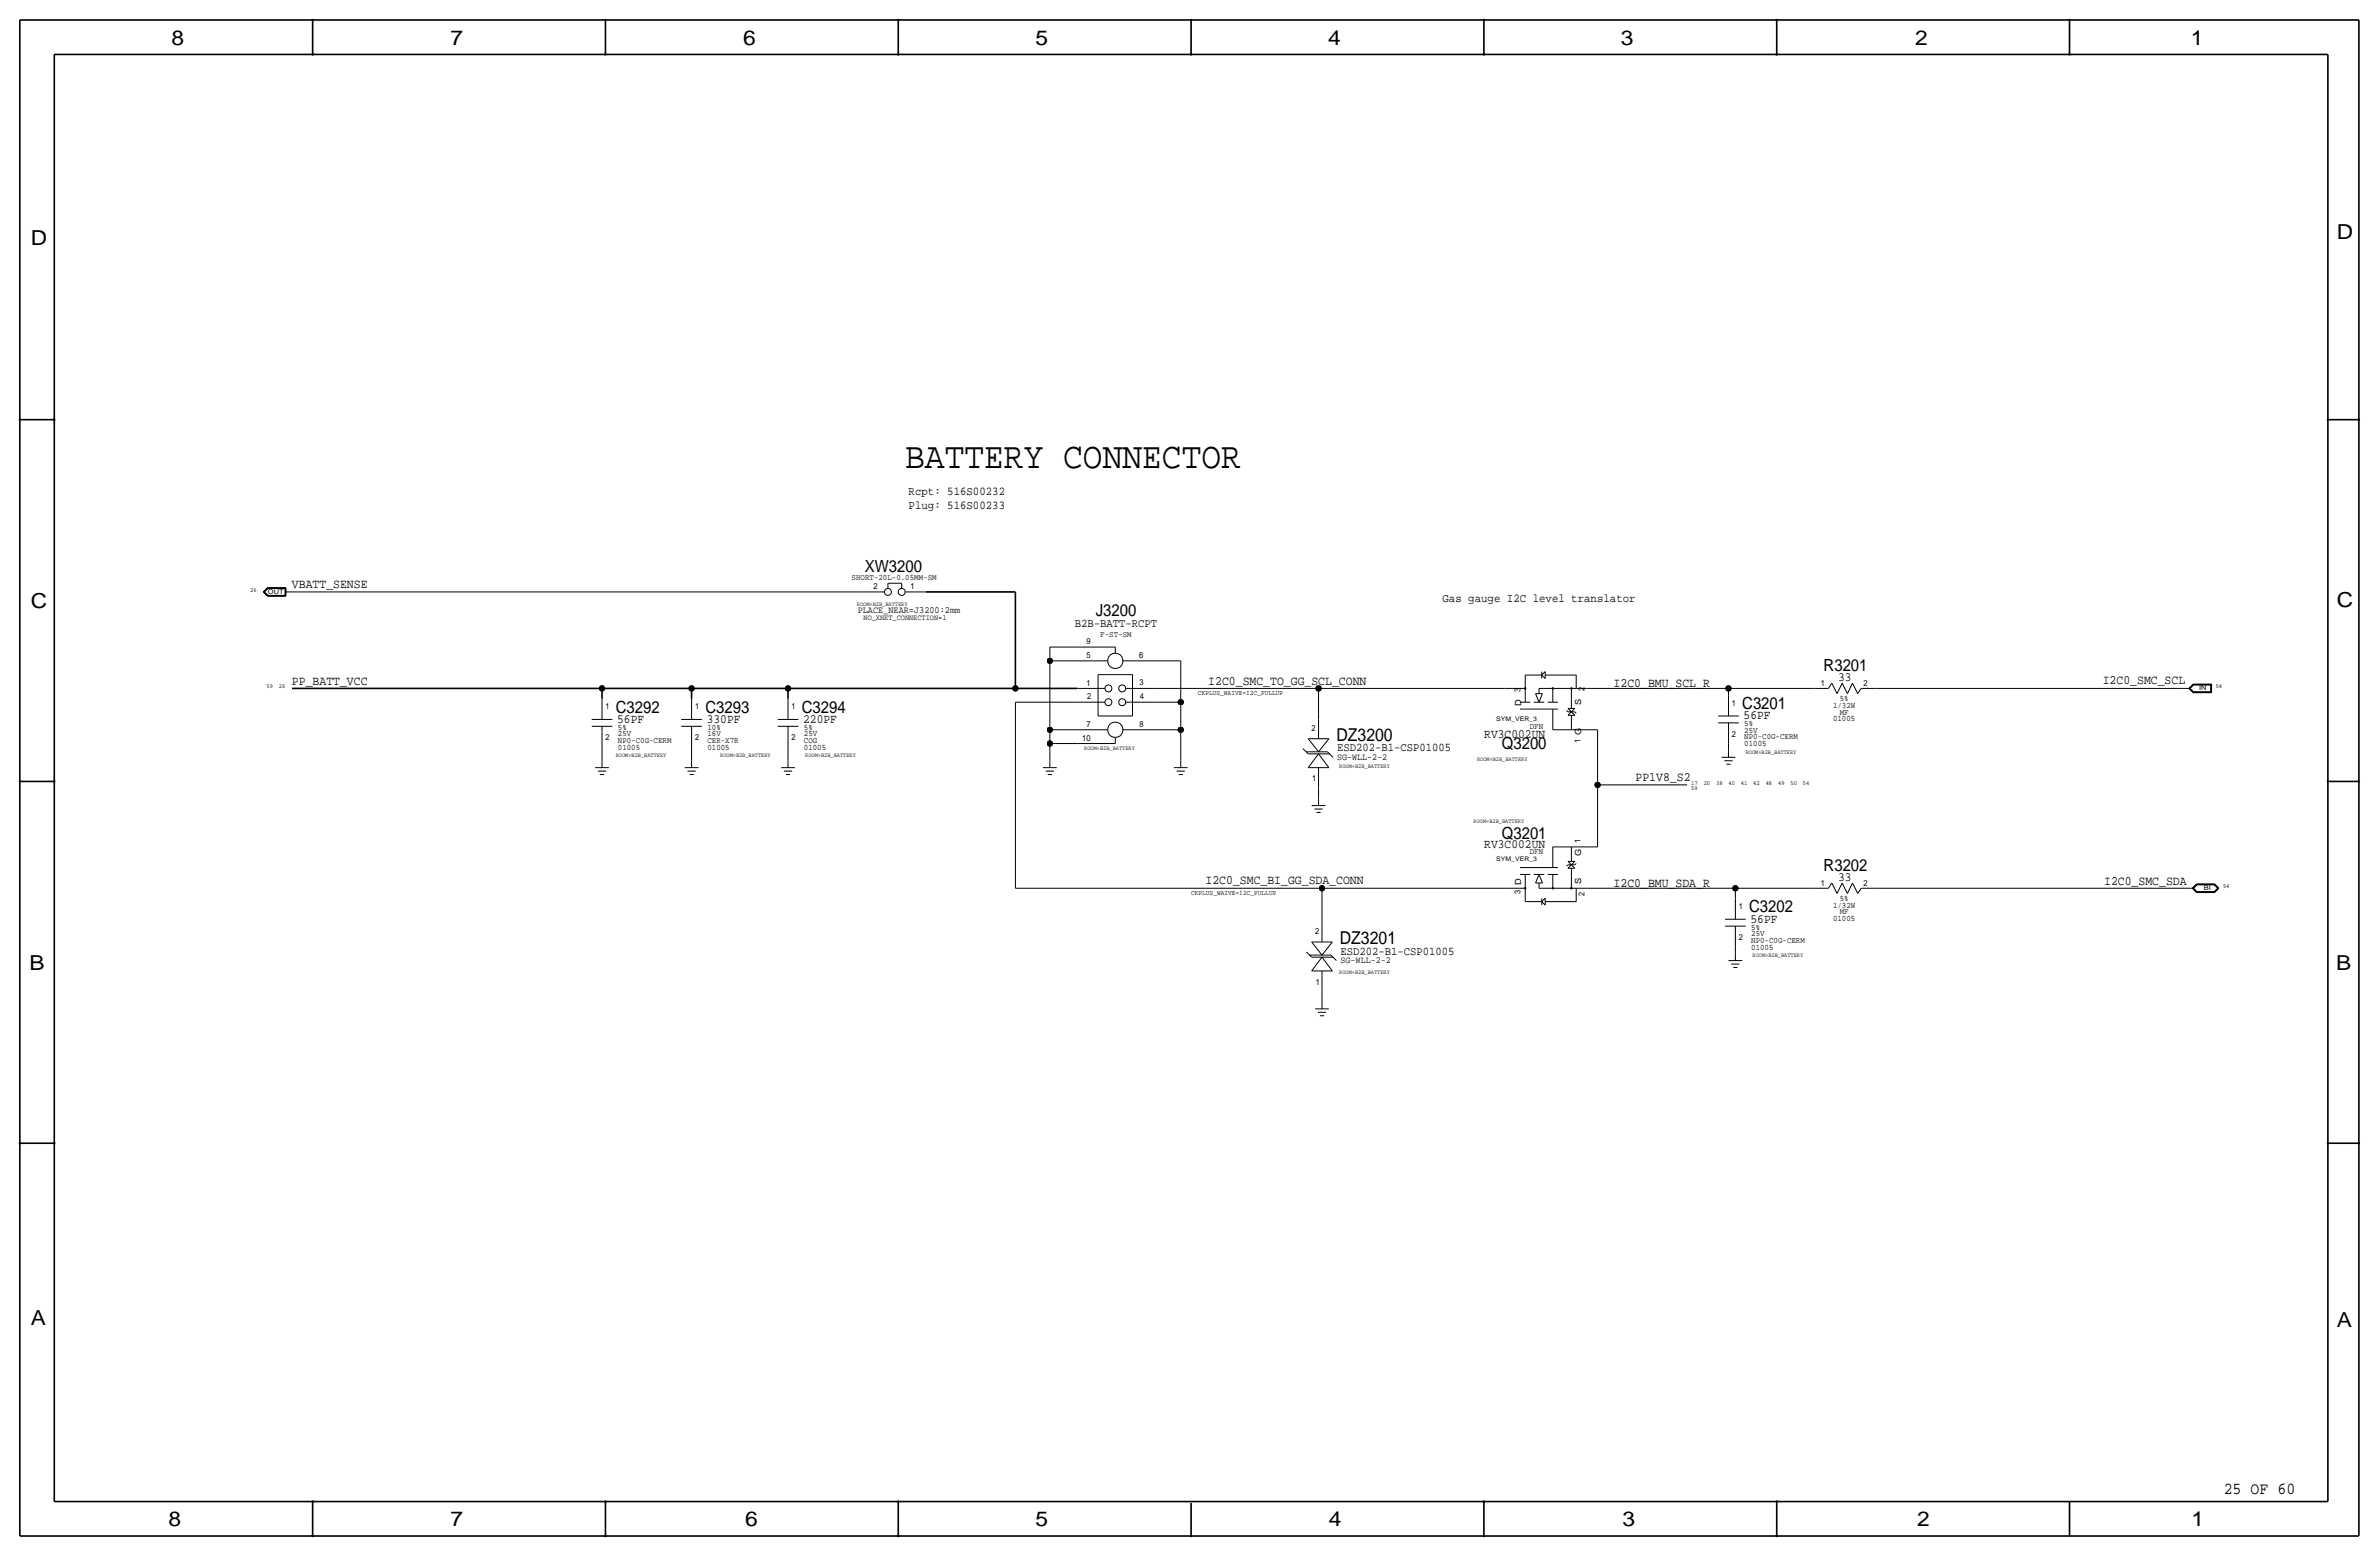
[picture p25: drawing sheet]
<svg xmlns="http://www.w3.org/2000/svg" width="877mm" height="574mm" viewBox="0 0 877 574" stroke-linecap="round" stroke-linejoin="round" font-family="sans-serif">
<defs><g id="words">
<text font-size="13.6" x="333.7" y="172.5">BATTERY CONNECTOR</text>
<g font-size="7.6">
<text x="63.2" y="16.5">8</text>
<text x="166.1" y="16.5">7</text>
<text x="274" y="16.5">6</text>
<text x="381.7" y="16.5">5</text>
<text x="489.7" y="16.5">4</text>
<text x="597.6" y="16.5">3</text>
<text x="706.1" y="16.5">2</text>
<text x="807.7" y="16.5">1</text>
<text x="861.5" y="88.1">D</text>
<text x="11.4" y="90.4">D</text>
<text x="11.4" y="224.3">C</text>
<text x="861.5" y="223.8">C</text>
<text x="10.8" y="357.6">B</text>
<text x="861.3" y="357.4">B</text>
<text x="11.3" y="488.4">A</text>
<text x="861.5" y="489.2">A</text>
<text x="62.2" y="562.6">8</text>
<text x="166" y="562.6">7</text>
<text x="274.8" y="562.6">6</text>
<text x="381.7" y="562.6">5</text>
<text x="489.9" y="562.6">4</text>
<text x="598.1" y="562.6">3</text>
<text x="706.8" y="562.6">2</text>
<text x="807.9" y="562.6">1</text>
</g>
<g font-size="6.5">
<text x="492.7" y="273">DZ3200</text>
<text x="494" y="348">DZ3201</text>
</g>
<g font-size="6.2">
<text x="318.8" y="210.8">XW3200</text>
<text x="403.9" y="227.1">J3200</text>
<text x="672.3" y="247.4">R3201</text>
<text x="227" y="262.6">C3292</text>
<text x="260" y="262.6">C3293</text>
<text x="295.6" y="262.6">C3294</text>
<text x="642.3" y="261.4">C3201</text>
<text x="553.7" y="276.2">Q3200</text>
<text x="553.7" y="309.1">Q3201</text>
<text x="672.3" y="321.1">R3202</text>
<text x="644.9" y="336.3">C3202</text>
<text x="819.8" y="550.8">25 OF 60</text>
</g>
<g font-size="4.7">
<text x="107.6" y="216.9">VBATT_SENSE</text>
<text x="677.7" y="251">33</text>
<text x="775.2" y="252">I2C0_SMC_SCL</text>
<text x="107.6" y="252.5">PP_BATT_VCC</text>
<text x="445.5" y="252.5">I2C0_SMC_TO_GG_SCL_CONN</text>
<text x="594.9" y="253.2">I2C0_BMU_SCL_R</text>
<text x="227.5" y="266.4">56PF</text>
<text x="260.6" y="266.4">330PF</text>
<text x="296.1" y="266.4">220PF</text>
<text x="642.8" y="265.2">56PF</text>
<text x="547.2" y="271.9">RV3C002UN</text>
<text x="603" y="288">PP1V8_S2</text>
<text x="547.2" y="312.4">RV3C002UN</text>
<text x="444.4" y="325.9">I2C0_SMC_BI_GG_SDA_CONN</text>
<text x="594.9" y="326.9">I2C0_BMU_SDA_R</text>
<text x="677.7" y="324.6">33</text>
<text x="775.7" y="326.1">I2C0_SMC_SDA</text>
<text x="645.4" y="340.1">56PF</text>
</g>
<g font-size="4.4">
<text x="335" y="182.6">Rcpt: 516S00232</text>
<text x="335" y="187.7">Plug: 516S00233</text>
<text x="531.8" y="222">Gas gauge I2C level translator</text>
<text x="396.3" y="231.1">B2B-BATT-RCPT</text>
<text x="493" y="276.9">ESD202-B1-CSP01005</text>
<text x="494.2" y="351.8">ESD202-B1-CSP01005</text>
</g>
<g font-size="3.5">
<text x="316.2" y="225.8">PLACE_NEAR=J3200:2mm</text>
<text x="493" y="280.2">SG-WLL-2-2</text>
<text x="494.2" y="355.1">SG-WLL-2-2</text>
</g>
<g font-size="3.1">
<text x="314" y="213.6">SHORT-20L-0.05MM-SM</text>
<text x="322" y="217.2">2</text>
<text x="335.7" y="217.2">1</text>
<text x="400.5" y="237.5">9</text>
<text x="405.7" y="234.7">F-ST-SM</text>
<text x="400.5" y="242.6">5</text>
<text x="420" y="242.6">6</text>
<text x="400.5" y="252.7">1</text>
<text x="400.8" y="257.6">2</text>
<text x="420.1" y="252.5">3</text>
<text x="420.2" y="257.8">4</text>
<text x="560.5" y="255.1" transform="rotate(-90 560.5 255.1)">3</text>
<text x="584.2" y="254.6" transform="rotate(-90 584.2 254.6)">2</text>
<text x="671.3" y="253">1</text>
<text x="687" y="253">2</text>
<text x="223.2" y="261.4">1</text>
<text x="256.2" y="261.4">1</text>
<text x="291.8" y="261.4">1</text>
<text x="560.8" y="260.1" transform="rotate(-90 560.8 260.1)">D</text>
<text x="582.9" y="260" transform="rotate(-90 582.9 260)">S</text>
<text x="638.5" y="260.1">1</text>
<text x="675.8" y="260.9">1/32W</text>
<text x="678.3" y="258.3">5%</text>
<text x="678.3" y="263.4">MF</text>
<text x="227.8" y="269">5%</text>
<text x="260.8" y="269">10%</text>
<text x="296.4" y="269">5%</text>
<text x="400.5" y="268">7</text>
<text x="420.1" y="268">8</text>
<text x="483.6" y="269.5">2</text>
<text x="564" y="268.5">DFN</text>
<text x="643.1" y="267.7">5%</text>
<text x="675.8" y="265.9">01005</text>
<text x="223.2" y="272.8">2</text>
<text x="227.8" y="271.3">25V</text>
<text x="227.8" y="273.8">NP0-C0G-CERM</text>
<text x="256.2" y="272.8">2</text>
<text x="260.8" y="271.3">16V</text>
<text x="260.8" y="273.8">CER-X7R</text>
<text x="291.8" y="272.8">2</text>
<text x="296.4" y="271.3">25V</text>
<text x="296.4" y="273.8">COG</text>
<text x="399" y="273.1">10</text>
<text x="582.6" y="273.9" transform="rotate(-90 582.6 273.9)">1 G</text>
<text x="638.5" y="271.5">2</text>
<text x="643.1" y="275.1">01005</text>
<text x="643.1" y="272.5">NP0-C0G-CERM</text>
<text x="643.1" y="270">25V</text>
<text x="227.8" y="276.4">01005</text>
<text x="260.8" y="276.4">01005</text>
<text x="296.4" y="276.4">01005</text>
<text x="483.8" y="288">1</text>
<text x="582.6" y="310.9" transform="rotate(-90 582.6 310.9)">1</text>
<text x="564" y="314.7">DFN</text>
<text x="582.9" y="315.5" transform="rotate(-90 582.9 315.5)">G</text>
<text x="560.5" y="329.7" transform="rotate(-90 560.5 329.7)">3</text>
<text x="560.8" y="326.1" transform="rotate(-90 560.8 326.1)">D</text>
<text x="582.9" y="326" transform="rotate(-90 582.9 326)">S</text>
<text x="671.3" y="326.6">1</text>
<text x="687" y="326.6">2</text>
<text x="584.2" y="330.2" transform="rotate(-90 584.2 330.2)">2</text>
<text x="641" y="335">1</text>
<text x="675.8" y="334.5">1/32W</text>
<text x="678.3" y="332">5%</text>
<text x="675.8" y="339.6">01005</text>
<text x="678.3" y="337.1">MF</text>
<text x="484.8" y="344.4">2</text>
<text x="641" y="346.5">2</text>
<text x="645.6" y="347.5">NP0-C0G-CERM</text>
<text x="645.6" y="342.6">5%</text>
<text x="645.6" y="344.9">25V</text>
<text x="645.6" y="350">01005</text>
<text x="485.1" y="363">1</text>
</g>
<text font-size="2.9" x="318.4" y="228.3">NO_XNET_CONNECTION=1</text>
<g font-size="2.6">
<text x="441.7" y="256.3">CKPLUS_WAIVE=I2C_PULLUP</text>
<text x="439.1" y="329.9">CKPLUS_WAIVE=I2C_PULLUP</text>
</g>
<g font-size="2.5">
<text x="98.8" y="218.9">OUT</text>
<text x="810.8" y="254.5">IN</text>
<text x="812.4" y="328.2">BI</text>
</g>
<g font-size="2.3">
<text x="92.2" y="218.2">26</text>
<text x="98.2" y="253.7">59</text>
<text x="102.8" y="253.7">26</text>
<text x="816.9" y="253.7">54</text>
<text x="551.6" y="265.8">SYM_VER_3</text>
<text x="623.5" y="289.3">17</text>
<text x="623.5" y="291.1">59</text>
<text x="628.1" y="289.3">20</text>
<text x="632.7" y="289.3">38</text>
<text x="637.2" y="289.3">40</text>
<text x="641.8" y="289.3">41</text>
<text x="646.4" y="289.3">42</text>
<text x="651" y="289.3">48</text>
<text x="655.5" y="289.3">49</text>
<text x="660.1" y="289.3">50</text>
<text x="664.7" y="289.3">54</text>
<text x="551.6" y="317.2">SYM_VER_3</text>
<text x="819.6" y="327.4">54</text>
</g>
<g font-size="2.2">
<text x="315.9" y="223.3">ROOM=B2B_BATTERY</text>
<text x="227" y="279.1">ROOM=B2B_BATTERY</text>
<text x="265.5" y="279.1">ROOM=B2B_BATTERY</text>
<text x="296.9" y="279.1">ROOM=B2B_BATTERY</text>
<text x="399.7" y="276.6">ROOM=B2B_BATTERY</text>
<text x="544.5" y="280.4">ROOM=B2B_BATTERY</text>
<text x="643.6" y="277.9">ROOM=B2B_BATTERY</text>
<text x="493.7" y="283">ROOM=B2B_BATTERY</text>
<text x="543.3" y="303.3">ROOM=B2B_BATTERY</text>
<text x="646.1" y="352.8">ROOM=B2B_BATTERY</text>
<text x="493.7" y="359.2">ROOM=B2B_BATTERY</text>
</g>
</g></defs>
<g fill="none" stroke="#000" stroke-width=".37">
<path d="M97 218.2l1.6 1.6zM97 218.2l1.6-1.6zM97.2 218.2l1.5-1.5zM97.2 218.2l1.5 1.5zM97.3 218.2l1.4-1.4zM97.3 218.2l1.4 1.4zM97.5 218.2l1.3-1.3zM97.5 218.2l1.3 1.3zM98.6 219.8h6.8zM98.6 216.6h6.8zM98.7 219.7h6.6zM98.7 216.7h6.6z"/>
<path d="M98.7 216.8h6.5zM98.7 219.6h6.5zM98.8 216.9h6.3zM98.8 219.5h6.3zM105.1 218.2h2.5zM105.1 216.9v2.6zM105.2 216.8v2.8zM105.3 216.7v3zM105.4 216.6v3.2zM107.6 218.2h210.9zM318.5 218.2h7.6zM327.4 215h5z"/>
<path d="M327.4 215v1.9zM332.4 215v1.9zM333.7 218.2h7.6zM387 238.5v5.1zM387 238.5h10.2zM397.2 238.5h14zM411.2 238.5v2.3zM221.9 257.6v7.6zM255 257.6v7.6zM290.5 257.6v7.6zM374.3 258.8h22.9zM374.3 258.8v68.6z"/>
<path d="M387 243.6v25.4zM387 243.6h10.2zM397.2 258.8h10.2zM397.2 253.7h10.2zM397.2 243.6h11.2zM404.8 248.7v15.2zM404.8 248.7h12.7zM414 243.6h11.1zM415 258.8h10.1zM415 253.7h10.1zM417.5 248.7v15.2zM425.1 243.6h10.2z"/>
<path d="M425.1 258.8h10.2zM425.1 253.7h61zM435.3 243.6v15.2zM435.3 258.8v10.2zM486.1 253.7v11.5zM486.1 253.7h68.6zM554.7 253.7h7.6zM560.4 258.8h3.8zM562.3 248.8v10zM562.3 248.8h6.1zM565.5 258.8h3.8zM566.1 255.7h2.6z"/>
<path d="M566.1 255.7l1.3 3.1zM567.4 253.7v2zM567.4 253.7h13.7zM568.4 248.8l1.3 1.3zM568.4 247.5v2.6zM568.7 255.7l-1.3 3.1zM569.7 248.8h11.4zM569.7 247.5v2.6zM569.7 247.5l-1.3 1.3zM570.6 258.8h3.8zM572.5 253.7v5.1zM579.3 253.7v7.4z"/>
<path d="M581.2 253.7h.1M581.1 248.8v4.9zM581.2 253.7h4zM585.2 253.7h52zM637.2 253.7v2.6zM637.2 253.7h31.8zM637.2 256.3v7.6zM669 253.7h5.1zM675.3 251.8l2 3.9zM675.3 251.8l-1.2 1.9zM679.1 251.8l-1.8 3.9zM679.1 251.8l2 3.9z"/>
<path d="M683 251.8l-1.9 3.9zM683 251.8l1.9 3.9zM686.2 253.7h5.6zM686.2 253.7l-1.3 2zM691.8 253.7h113.1zM804.9 253.7h2.5zM807 253.7l1.5 1.6zM807 253.7l1.5-1.5zM807.1 253.7l1.5-1.4zM807.1 253.7l1.5 1.5zM807.3 253.7l1.3-1.3zM807.3 253.7l1.3 1.4z"/>
<path d="M807.4 253.7l1.3-1.2zM807.4 253.7l1.3 1.3zM808.5 252.2h6.8zM808.5 255.3h6.8zM808.6 255.2h6.6zM808.6 252.3h6.6zM808.6 255.1h6.5zM808.6 252.4h6.5zM808.7 255h6.3zM808.7 252.5h6.3zM815 252.5v2.5zM815.1 252.4v2.7z"/>
<path d="M815.2 252.3v2.9zM815.3 252.2v3.1zM218.1 267.7h7.7zM218.1 265.2h7.7zM221.9 275.3v5.1zM221.9 267.7v7.6zM251.2 265.2h7.6zM251.2 267.7h7.6zM255 275.3v5.1zM255 267.7v7.6zM286.7 267.7h7.6zM286.7 265.2h7.6z"/>
<path d="M290.5 275.3v5.1zM290.5 267.7v7.6zM387 274.1h10.2zM387 269h10.2zM387 269v5.1zM387 274.1v6.3zM397.2 269h11.2zM397.2 274.1h14zM404.8 263.9h12.7zM411.2 271.8v2.3zM414 269h11.1zM425.1 269h10.2z"/>
<path d="M435.3 269v11.4zM480.4 275.9l1.9 2zM481.5 277.1h7.9zM482.3 272.3h7.6zM482.3 277.9h7.9zM482.3 272.3l3.8 4.8zM486.1 265.2v7.1zM486.1 277.9l3.8 5.1zM486.1 277.9l-3.8 5.1zM489.4 277.1l2 2zM489.9 272.3l-3.8 4.8zM560.4 261.4h14z"/>
<path d="M572.5 261.4v7.6zM572.5 269h6.8zM577.5 261.9l.6 .5zM578.1 261.1h2.5zM578.1 263.7l2.5-2.6zM578.1 261.1l2.5 2.6zM578.1 262.4h2.5zM578.1 263.7h2.5zM579.4 269h.1M579.3 263.7v5.3zM579.4 269h5.8zM580.6 262.4l.5 .5z"/>
<path d="M585.2 269h3.8zM589 269v20.3zM633.4 266.4h7.6zM633.4 263.9h7.6zM634.7 279.1h5.1zM637.2 274.1v2.5zM637.2 276.6v2.5zM637.2 266.4v7.7zM219.4 283h5.1zM220.4 284.2h3.1zM221.2 285.5h1.5zM221.9 280.4v2.6z"/>
<path d="M252.4 283h5.1zM253.4 284.2h3.1zM254.2 285.5h1.5zM255 280.4v2.6zM288 283h5.1zM289 284.2h3zM289.8 285.5h1.5zM290.5 280.4v2.6zM384.5 283h5.1zM385.5 284.2h3.1zM386.3 285.5h1.5zM387 280.4v2.6z"/>
<path d="M432.8 283h5zM433.8 284.2h3zM434.5 285.5h1.6zM435.3 280.4v2.6zM482.3 283h7.6zM483.6 296.9h5zM484.6 298.2h3zM485.3 299.5h1.6zM486.1 290.6v3.8zM486.1 294.4v2.5zM486.1 283v7.6zM589 289.3h33z"/>
<path d="M589 289.3v22.9zM635.7 280.4h3.1zM636.5 281.7h1.5zM560.4 319.8h14zM572.5 312.2v7.6zM572.5 312.2h6.8zM578.1 317.5l2.5 2.5zM578.1 318.8h2.5zM578.1 318.8l-.6 .5zM578.1 317.5h2.5zM579.4 312.2h.1M579.3 312.2v5.3z"/>
<path d="M579.4 312.2h5.8zM580.6 317.5l-2.5 2.5zM580.6 318.8l.5-.5zM585.2 312.2h3.8zM374.3 327.4h113.1zM487.4 327.4h67.3zM487.4 327.4v12.7zM554.7 327.4h7.6zM560.4 322.3h3.8zM562.3 322.3v10zM562.3 332.3h6.1zM565.5 322.3h3.8z"/>
<path d="M566.1 325.5h2.6zM567.4 325.5v1.9zM567.4 322.3l1.3 3.2zM567.4 322.3l-1.3 3.2zM567.4 327.4h13.7zM568.4 332.3l1.3 1.3zM568.4 332.3l1.3-1.2zM568.4 331.1v2.5zM569.7 332.3h11.4zM569.7 331.1v2.5zM570.6 322.3h3.8zM572.5 322.3v5.1z"/>
<path d="M578.1 320h2.5zM579.3 320v7.4zM581.2 327.4h.1M581.1 327.4v4.9zM581.2 327.4h4zM585.2 327.4h54.6zM636 338.8h7.6zM639.8 327.4h29.2zM639.8 327.4v3.8zM639.8 331.2v7.6zM669 327.4h5.1zM675.3 325.5l2 3.8z"/>
<path d="M675.3 325.5l-1.2 1.9zM679.1 325.5l-1.8 3.8zM679.1 325.5l2 3.8zM683 325.5l-1.9 3.8zM683 325.5l1.9 3.8zM686.2 327.4h5.6zM686.2 327.4l-1.3 1.9zM691.8 327.4h114.3zM806.1 327.4h2.6zM808.2 327.4l1.6 1.6zM808.2 327.4l1.6-1.6zM808.4 327.4l1.5-1.5z"/>
<path d="M808.4 327.4l1.5 1.5zM808.5 327.4l1.4-1.4zM808.5 327.4l1.4 1.4zM808.7 327.4l1.3 1.3zM808.7 327.4l1.3-1.3zM809.8 325.8h6.7zM809.8 329h6.7zM809.9 328.9h6.5zM809.9 325.9h6.5zM809.9 326h6.5zM809.9 328.8h6.5zM810 328.7h6.3z"/>
<path d="M810 326.1h6.3zM816.3 328.7l1.3-1.3zM816.3 326.1l1.3 1.3zM816.4 328.8l1.3-1.4zM816.4 326l1.3 1.4zM816.4 328.9l1.5-1.5zM816.4 325.9l1.5 1.5zM816.5 325.8l1.5 1.6zM816.5 329l1.5-1.6zM481.6 350.9l2 1.9zM482.8 352h7.9zM483.6 357.9h7.6z"/>
<path d="M483.6 347.2h7.6zM483.6 352.8h7.8zM483.6 347.2l3.8 4.8zM487.4 352.8l3.8 5.1zM487.4 352.8l-3.8 5.1zM487.4 340.1v7.1zM487.4 357.9v7.6zM490.7 352l2 2.1zM491.2 347.2l-3.8 4.8zM636 341.4h7.6zM637.2 354.1h5.1zM638.3 355.3h3z"/>
<path d="M639 356.6h1.5zM639.8 349v2.5zM639.8 351.5v2.6zM639.8 341.4v7.6zM484.8 371.9h5.1zM485.9 373.1h3zM486.6 374.4h1.5zM487.4 365.5v3.8zM487.4 369.3v2.6z"/>
<circle cx="327.3" cy="218.2" r="1.28"/>
<circle cx="332.4" cy="218.2" r="1.28"/>
<circle cx="408.6" cy="258.8" r="1.28"/>
<circle cx="408.6" cy="253.8" r="1.28"/>
<circle cx="411.2" cy="243.6" r="2.82"/>
<circle cx="413.7" cy="258.8" r="1.28"/>
<circle cx="413.7" cy="253.8" r="1.28"/>
<circle cx="411.2" cy="269" r="2.82"/>
</g>
<g fill="none" stroke="#000" stroke-width=".6" stroke-linecap="butt">
<path d="M7.3 7.4v558.8zM7.3 7.4h862.3zM115.3 7.4v12.7zM223.2 7.4v12.7zM331.2 7.4v12.7zM439.1 7.4v12.7zM547.1 7.4v12.7zM655 7.4v12.7zM763 7.4v12.7zM869.6 7.4v558.8zM20 20.1v533.4zM20 20.1h838.2z"/>
<path d="M858.2 20.1v533.4zM7.3 154.7h12.7zM858.2 154.7h11.4zM341.3 218.2h33zM374.3 218.2v35.5zM107.6 253.7h114.3zM221.9 253.7h33.1zM221.9 253.7v3.9zM255 253.7h35.5zM255 253.7v3.9zM290.5 253.7v3.9zM290.5 253.7h83.8z"/>
<path d="M374.3 253.7h22.9zM7.3 288h12.7zM858.2 288h11.4zM7.3 421.4h12.7zM858.2 421.4h11.4zM20 553.5h838.2zM115.3 553.5v12.7zM223.2 553.5v12.7zM331.2 553.5v12.7zM439.1 554v12.2zM547.1 553.5v12.7zM655 553.5v12.7z"/>
<path d="M763 553.5v12.7zM7.3 566.2h862.3z"/>
</g>
<g fill="#000" stroke="#000" stroke-width=".37">
<path d="M115.1 7.2h.4v.3h-.4zM115.1 19.9h.4v.3h-.4zM223 7.2h.4v.3h-.4zM223 19.9h.4v.3h-.4zM331 19.9h.4v.3h-.4zM331 7.2h.4v.3h-.4zM438.9 7.2h.4v.3h-.4zM438.9 19.9h.4v.3h-.4zM546.9 7.2h.4v.3h-.4zM546.9 19.9h.4v.3h-.4zM654.8 19.9h.4v.3h-.4zM654.8 7.2h.4v.3h-.4z"/>
<path d="M762.8 19.9h.4v.3h-.4zM762.8 7.2h.4v.3h-.4zM7.1 154.5h.4v.4h-.4zM19.8 154.5h.4v.4h-.4zM858 154.5h.4v.4h-.4zM869.5 154.5h.3v.4h-.3zM562.1 253.6h.4v.3h-.4zM572.3 253.6h.4v.3h-.4zM579.1 253.6h.4v.3h-.4zM7.1 287.9h.4v.3h-.4zM19.8 287.9h.4v.3h-.4zM858 287.9h.4v.3h-.4z"/>
<path d="M869.5 287.9h.3v.3h-.3zM562.1 327.2h.4v.4h-.4zM572.3 327.2h.4v.4h-.4zM579.1 327.2h.4v.4h-.4zM7.1 421.2h.4v.4h-.4zM19.8 421.2h.4v.4h-.4zM858 421.2h.4v.4h-.4zM869.5 421.2h.3v.4h-.3zM115.1 553.3h.4v.3h-.4zM223 553.3h.4v.3h-.4zM331 553.3h.4v.3h-.4zM546.9 553.3h.4v.3h-.4z"/>
<path d="M654.8 553.3h.4v.3h-.4zM115.1 566h.4v.3h-.4zM223 566h.4v.3h-.4zM331 566h.4v.3h-.4zM438.9 566h.4v.3h-.4zM546.9 566h.4v.3h-.4zM654.8 566h.4v.3h-.4z"/>
<circle cx="221.9" cy="253.7" r="1.02"/>
<circle cx="255" cy="253.7" r="1.02"/>
<circle cx="290.5" cy="253.7" r="1.02"/>
<circle cx="374.3" cy="253.7" r="1.02"/>
<circle cx="387" cy="243.6" r="1.02"/>
<circle cx="435.3" cy="258.8" r="1.02"/>
<circle cx="486.1" cy="253.7" r="1.02"/>
<circle cx="637.2" cy="253.7" r="1.02"/>
<circle cx="387" cy="269" r="1.02"/>
<circle cx="387" cy="274.1" r="1.02"/>
<circle cx="435.3" cy="269" r="1.02"/>
<circle cx="589" cy="289.3" r="1.02"/>
<circle cx="487.4" cy="327.4" r="1.02"/>
<circle cx="639.8" cy="327.4" r="1.02"/>
</g>
<use href="#words"/>
</svg>
